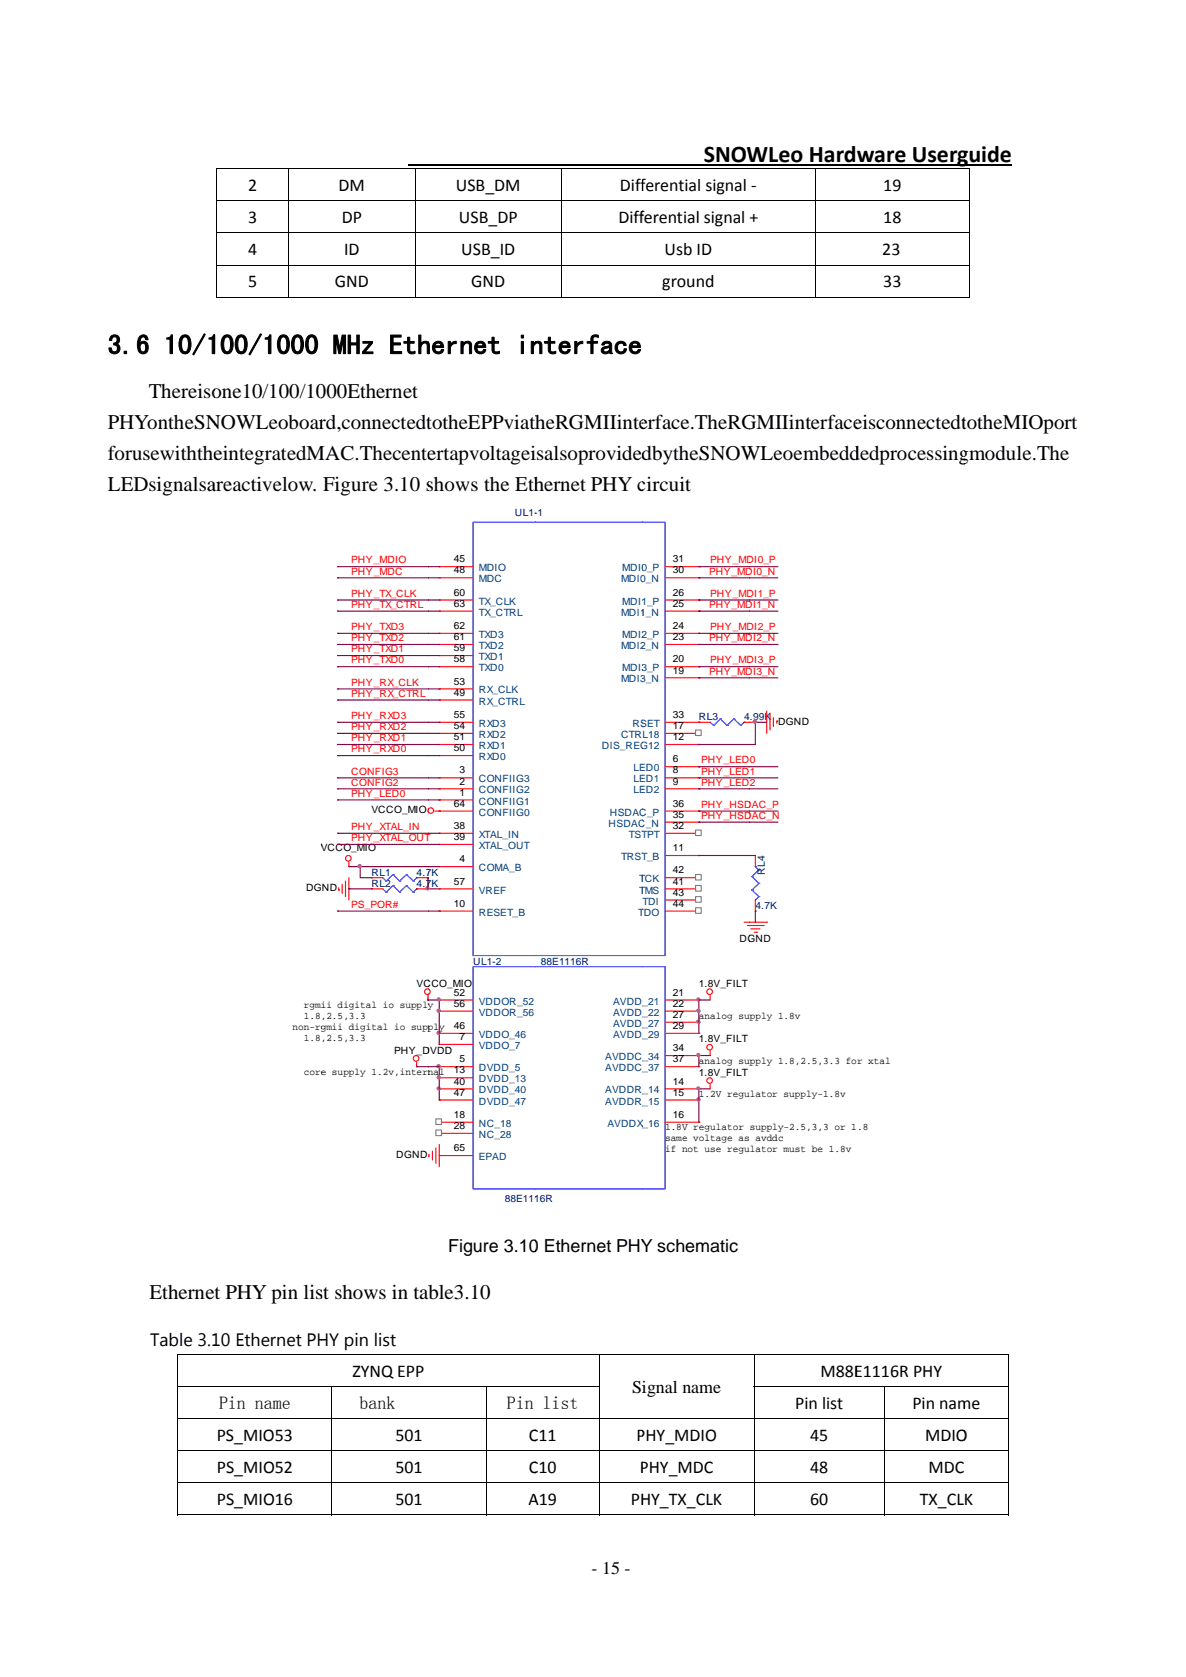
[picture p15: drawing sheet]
<svg xmlns="http://www.w3.org/2000/svg" width="210mm" height="297mm" viewBox="0 0 210 297" stroke-linecap="round" stroke-linejoin="round" font-family="sans-serif">
<defs><g id="words">
<g font-size="4.9">
<text x="19.1" y="62.7">3.6 10/100/1000 MHz Ethernet interface</text>
<text x="36.5" y="62.7">1</text>
<text x="73.9" y="62.7">h</text>
<text x="93.8" y="62.7">n</text>
</g>
<g font-size="4.2">
<text x="124.6" y="28.7">SNOWLeo Hardware Userguide</text>
<text x="132.2" y="28.7">W</text>
<text x="169.5" y="28.7">g</text>
</g>
<g font-size="3.7">
<text x="26.3" y="70.5">Thereisone10/100/1000Ethernet</text>
<text x="37.4" y="70.5">o</text>
<text x="55.9" y="70.5">0</text>
<text x="19.1" y="76">PHYontheSNOWLeoboarrd,connectedttotheEPPviatheRGMIIinteerface.TheRGMIIinterfaceeisconnectedttotheMIOporrt</text>
<text x="36.4" y="76">N</text>
<text x="94.8" y="76">h</text>
<text x="131.3" y="76">G</text>
<text x="19.1" y="81.5">forusewiththeeintegratedMAC.Thecenteertapvoltageiisalsoprovided</text>
<text x="54.3" y="81.5">M</text>
<text x="113.6" y="81.5">dbytheSNOWLeoembedd</text>
<text x="131.1" y="81.5">W</text>
<text x="150.4" y="81.5">dedprocessing</text>
<text x="169.7" y="81.5">gmodule.The</text>
<text x="19.1" y="87">LEDsignalsaareactivelow. Figure 3.10 sshows the Ethernet PHY ccircuit</text>
<text x="94.5" y="87">h</text>
<text x="26.5" y="230.1">Ethernet PHY pin lisst shows in table3.10</text>
<text x="75.9" y="230.1">b</text>
</g>
<g font-size="3.2">
<text x="43.9" y="33.8">2</text>
<text x="59.9" y="33.8">DM</text>
<text x="80.7" y="33.8">USB_DM</text>
<text x="109.8" y="33.8">Diffferential signal ‐</text>
<text x="156.4" y="33.8">19</text>
<text x="43.9" y="39.5">3</text>
<text x="60.5" y="39.5">DP</text>
<text x="81.3" y="39.5">USB_DP</text>
<text x="109.5" y="39.5">Diffferential signal +</text>
<text x="156.4" y="39.5">18</text>
<text x="43.9" y="45.2">4</text>
<text x="60.9" y="45.2">ID</text>
<text x="81.7" y="45.2">USB_ID</text>
<text x="117.7" y="45.2">Usb ID</text>
<text x="156.2" y="45.2">23</text>
<text x="43.9" y="50.9">5</text>
<text x="59.3" y="50.9">GND</text>
<text x="83.4" y="50.9">GND</text>
<text x="117.3" y="50.9">ground</text>
<text x="156.4" y="50.9">33</text>
<text x="79.3" y="221.7">Figure 3.10 Ethernet PHY</text>
<text x="93.6" y="221.7">0</text>
<text x="113.5" y="221.7">Y schematic</text>
<text x="26.6" y="238.4">Table 3.10 Ethernet PHY pin list</text>
<text x="37.4" y="238.4">1</text>
<text x="56" y="238.4">H</text>
<text x="62.4" y="243.8">ZYNQ EPP</text>
<text x="145.3" y="243.8">M88E</text>
<text x="151.2" y="243.8">E1116R PHY</text>
<text x="38.8" y="249.6">Pin name</text>
<text x="63.7" y="249.6">bank</text>
<text x="89.7" y="249.6">Pin list</text>
<text x="111.9" y="246.7">Siignal name</text>
<text x="140.8" y="249.5">Pin list</text>
<text x="161.5" y="249.5">Pin name</text>
<text x="169.5" y="249.5">m</text>
<text x="38.4" y="255.2">PS_MIO53</text>
<text x="70" y="255.2">501</text>
<text x="93.6" y="255.2">C11</text>
<text x="93.6" y="255.2">C</text>
<text x="112.6" y="255.2">PHY_MDIO</text>
<text x="112.7" y="255.2">P</text>
<text x="143.4" y="255.2">45</text>
<text x="163.8" y="255.2">MDIO</text>
<text x="169.2" y="255.2">O</text>
<text x="38.4" y="260.9">PS_MIO52</text>
<text x="70" y="260.9">501</text>
<text x="93.6" y="260.9">C10</text>
<text x="93.6" y="260.9">C</text>
<text x="113.2" y="260.9">PHY_MDC</text>
<text x="113.3" y="260.9">P</text>
<text x="143.4" y="260.9">48</text>
<text x="164.4" y="260.9">MDC</text>
<text x="38.4" y="266.6">PS_MIO16</text>
<text x="70" y="266.6">501</text>
<text x="93.6" y="266.6">A19</text>
<text x="93.6" y="266.6">A</text>
<text x="111.7" y="266.6">PHY_TX_CLK</text>
<text x="113.3" y="266.6">H</text>
<text x="143.4" y="266.6">60</text>
<text x="162.9" y="266.6">TX_CLK</text>
<text x="104.8" y="278.8">- 15 -</text>
</g>
<g font-size="1.8" fill="#000080">
<text x="91.2" y="91.3">UL1--1</text>
<text x="123.7" y="127.6">RL3</text>
<text x="131.7" y="127.6">4.99K</text>
<text x="65.8" y="155.1">RL1</text>
<text x="73.8" y="155.1">4.7K</text>
<text x="75.4" y="155.1">7</text>
<text x="135.4" y="154.9" transform="rotate(-90 135.4 154.9)">RL4</text>
<text x="65.8" y="157.1">RL2</text>
<text x="73.8" y="157.1">4.7K</text>
<text x="75.4" y="157.1">7</text>
<text x="133.8" y="161">4.7K</text>
<text x="83.8" y="170.9">UL1-2</text>
<text x="95.8" y="170.9">88E1116R</text>
<text x="89.4" y="213">88E1116R</text>
<text x="94.6" y="213">1</text>
</g>
<g font-size="1.8" fill="#f00">
<text x="62.2" y="99.8">PHY_MDIO</text>
<text x="62.2" y="101.8">PHY_MDC</text>
<text x="125.5" y="101.8">PHY_MDI0_N</text>
<text x="125.8" y="99.8">PHY_MDI0_P</text>
<text x="132" y="101.8">D</text>
<text x="132.1" y="99.8">D</text>
<text x="62.2" y="105.7">PHY_TX_CLK</text>
<text x="62.2" y="107.7">PHY_TX_CTRL</text>
<text x="125.5" y="107.7">PHY_MDI1_N</text>
<text x="125.8" y="105.7">PHY_MDI1_P</text>
<text x="132" y="107.7">D</text>
<text x="132.1" y="105.7">D</text>
<text x="62.2" y="113.6">PHY_TXD2</text>
<text x="62.2" y="111.6">PHY_TXD3</text>
<text x="125.5" y="113.6">PHY_MDI2_N</text>
<text x="125.8" y="111.6">PHY_MDI2_P</text>
<text x="132" y="113.6">D</text>
<text x="132.1" y="111.6">D</text>
<text x="62.2" y="117.5">PHY_TXD0</text>
<text x="62.2" y="115.5">PHY_TXD1</text>
<text x="125.5" y="119.5">PHY_MDI3_N</text>
<text x="125.8" y="117.5">PHY_MDI3_P</text>
<text x="132" y="119.5">D</text>
<text x="132.1" y="117.5">D</text>
<text x="62.2" y="121.5">PHY_RX_CLK</text>
<text x="62.2" y="123.4">PHY_RX_CTRL</text>
<text x="62.2" y="131.3">PHY_RXD1</text>
<text x="62.2" y="129.3">PHY_RXD2</text>
<text x="62.2" y="127.4">PHY_RXD3</text>
<text x="62.2" y="133.3">PHY_RXD0</text>
<text x="62.2" y="137.2">CONFIG3</text>
<text x="124.1" y="137.2">PHY_LED1</text>
<text x="124.1" y="135.2">PHY_LED0</text>
<text x="62.2" y="139.2">CONFIG2</text>
<text x="62.2" y="141.1">PHY_LED0</text>
<text x="124.1" y="139.2">PHY_LED2</text>
<text x="124.1" y="143.1">PHY_HSDAC_P</text>
<text x="131.7" y="143.1">D</text>
<text x="62.2" y="147">PHY_XTAL_IN</text>
<text x="62.2" y="149">PHY_XTAL_OUT</text>
<text x="75.2" y="149">T</text>
<text x="124.1" y="145.1">PHY_HSDAC_N</text>
<text x="131.7" y="145.1">D</text>
<text x="62.2" y="160.8">PS_POR#</text>
</g>
<g font-size="1.8">
<text x="80.4" y="99.6">45</text>
<text x="80.4" y="101.6">48</text>
<text x="119.1" y="101.6">30</text>
<text x="119.1" y="99.6">31</text>
<text x="80.4" y="105.5">60</text>
<text x="80.4" y="107.5">63</text>
<text x="119.1" y="107.5">25</text>
<text x="119.1" y="105.5">26</text>
<text x="80.4" y="111.4">62</text>
<text x="80.4" y="113.4">61</text>
<text x="119.1" y="113.4">23</text>
<text x="119.1" y="111.4">24</text>
<text x="80.4" y="115.4">59</text>
<text x="80.4" y="117.3">58</text>
<text x="119.1" y="119.3">19</text>
<text x="119.1" y="117.3">20</text>
<text x="80.4" y="121.3">53</text>
<text x="80.4" y="123.2">49</text>
<text x="80.4" y="127.1">55</text>
<text x="80.4" y="129.1">54</text>
<text x="80.4" y="131.1">51</text>
<text x="119.1" y="131.1">12</text>
<text x="119.1" y="129.1">17</text>
<text x="119.1" y="127.1">33</text>
<text x="137.8" y="128.3">DGND</text>
<text x="80.4" y="133.1">50</text>
<text x="81.4" y="137">3</text>
<text x="119.1" y="135">6</text>
<text x="119.1" y="137">8</text>
<text x="80.4" y="142.9">64</text>
<text x="81.4" y="139">2</text>
<text x="81.4" y="140.9">1</text>
<text x="119.1" y="139">9</text>
<text x="119.1" y="142.9">36</text>
<text x="65.8" y="144.1">VCCO_MIO</text>
<text x="80.4" y="146.8">38</text>
<text x="80.4" y="148.8">39</text>
<text x="119.1" y="144.9">35</text>
<text x="119.1" y="146.8">32</text>
<text x="56.8" y="150.8">VCCO_MIO</text>
<text x="56.8" y="150.8">V</text>
<text x="81.4" y="152.7">4</text>
<text x="119.1" y="154.7">42</text>
<text x="119.1" y="150.8">11</text>
<text x="54.2" y="157.9">DGND</text>
<text x="80.4" y="156.7">57</text>
<text x="80.4" y="160.6">10</text>
<text x="119.1" y="158.6">43</text>
<text x="119.1" y="156.7">41</text>
<text x="119.1" y="160.6">44</text>
<text x="130.9" y="166.9">DGND</text>
<text x="132.4" y="166.9">G</text>
<text x="53.8" y="178.5">rgmii digital io supply</text>
<text x="56.8" y="178.5">i</text>
<text x="73.8" y="174.8">VCCO_MIO</text>
<text x="75" y="174.8">C</text>
<text x="75.8" y="178.5">y</text>
<text x="80.4" y="176.4">52</text>
<text x="80.4" y="178.3">56</text>
<text x="119.1" y="176.4">21</text>
<text x="119.1" y="178.3">22</text>
<text x="123.7" y="174.8">1.8V_FILT</text>
<text x="51.8" y="182.5">non-rgmii digital io supply</text>
<text x="53.8" y="184.4">1.8,2.5,3.3</text>
<text x="53.8" y="180.5">1.8,2.5,3.3</text>
<text x="56.8" y="184.4">,</text>
<text x="56.8" y="182.5">g</text>
<text x="56.8" y="180.5">,</text>
<text x="75.8" y="182.5">p</text>
<text x="80.4" y="182.3">46</text>
<text x="81.4" y="184.2">7</text>
<text x="119.1" y="180.3">27</text>
<text x="119.1" y="182.3">29</text>
<text x="123.7" y="184.6">1.8V_FILT</text>
<text x="123.7" y="180.5">analog supply 1.8v</text>
<text x="132.7" y="180.5">p</text>
<text x="53.8" y="190.4">core supply 1.2v,internal</text>
<text x="56.8" y="190.4">e</text>
<text x="69.8" y="186.6">PHY_DVDD</text>
<text x="74.8" y="186.6">D</text>
<text x="75.8" y="190.4">n</text>
<text x="80.4" y="190.1">13</text>
<text x="81.4" y="188.2">5</text>
<text x="119.1" y="186.2">34</text>
<text x="119.1" y="188.2">37</text>
<text x="123.7" y="190.5">1.8V_FILT</text>
<text x="123.7" y="188.4">analog supply 1.8,2.5,3.3 for xtal</text>
<text x="132.7" y="188.4">p</text>
<text x="80.4" y="192.1">40</text>
<text x="80.4" y="194.1">47</text>
<text x="119.1" y="192.1">14</text>
<text x="119.1" y="194.1">15</text>
<text x="123.7" y="194.3">1.2V regulator supply-1.8v</text>
<text x="132.7" y="194.3">l</text>
<text x="80.4" y="198">18</text>
<text x="80.4" y="200">28</text>
<text x="80.4" y="203.9">65</text>
<text x="117.8" y="200.2">1.8V regulator supply-2.5,3,3 or 1.8</text>
<text x="117.8" y="202.2">same voltage as avddc</text>
<text x="119.1" y="198">16</text>
<text x="132.7" y="200.2">s</text>
<text x="70.2" y="205.1">DGND</text>
<text x="117.8" y="204.1">if not use regulator must be 1.8v</text>
<text x="132.7" y="204.1">l</text>
</g>
<g font-size="1.8" fill="#004080">
<text x="84.8" y="101.2">MDIO</text>
<text x="110.2" y="101.2">MDI0_P</text>
<text x="113.6" y="101.2">0</text>
<text x="84.8" y="103.1">MDC</text>
<text x="84.8" y="107.1">TX_CLK</text>
<text x="110" y="103.1">MDI0_N</text>
<text x="110.2" y="107.1">MDI1_P</text>
<text x="113.4" y="103.1">0</text>
<text x="113.6" y="107.1">1</text>
<text x="84.8" y="109.1">TX_CTRL</text>
<text x="84.8" y="113">TXD3</text>
<text x="110" y="109.1">MDI1_N</text>
<text x="110.2" y="113">MDI2_P</text>
<text x="113.4" y="109.1">1</text>
<text x="113.6" y="113">2</text>
<text x="84.8" y="115">TXD2</text>
<text x="84.8" y="116.9">TXD1</text>
<text x="84.8" y="118.9">TXD0</text>
<text x="110" y="115">MDI2_N</text>
<text x="110.2" y="118.9">MDI3_P</text>
<text x="113.4" y="115">2</text>
<text x="113.6" y="118.9">3</text>
<text x="84.8" y="122.8">RX_CLK</text>
<text x="84.8" y="124.8">RX_CTRL</text>
<text x="110" y="120.9">MDI3_N</text>
<text x="113.4" y="120.9">3</text>
<text x="84.8" y="128.7">RXD3</text>
<text x="84.8" y="130.7">RXD2</text>
<text x="110" y="130.7">CTRL18</text>
<text x="112" y="128.7">RSET</text>
<text x="113.4" y="128.7">S</text>
<text x="84.8" y="132.7">RXD1</text>
<text x="84.8" y="134.6">RXD0</text>
<text x="106.6" y="132.7">DIS_REG12</text>
<text x="112.2" y="136.6">LED0</text>
<text x="113.2" y="136.6">E</text>
<text x="113.4" y="132.7">G</text>
<text x="84.8" y="138.6">CONFIIG3</text>
<text x="84.8" y="140.5">CONFIIG2</text>
<text x="84.8" y="142.5">CONFIIG1</text>
<text x="112.2" y="138.6">LED1</text>
<text x="112.2" y="140.5">LED2</text>
<text x="113.2" y="138.6">E</text>
<text x="113.2" y="140.5">E</text>
<text x="84.8" y="144.5">CONFIIG0</text>
<text x="84.8" y="148.4">XTAL_IN</text>
<text x="107.8" y="146.5">HSDAC</text>
<text x="108" y="144.5">HSDAC_P</text>
<text x="111.4" y="148.4">TSTPT</text>
<text x="113" y="146.5">C_N</text>
<text x="113.2" y="144.5">C</text>
<text x="113.6" y="148.4">T</text>
<text x="84.8" y="150.4">XTAL_OUT</text>
<text x="84.8" y="154.3">COMA_B</text>
<text x="110" y="152.4">TRST_B</text>
<text x="113.6" y="152.4">T</text>
<text x="84.8" y="158.3">VREF</text>
<text x="113.2" y="156.3">TCK</text>
<text x="113.2" y="158.3">TMS</text>
<text x="113.2" y="156.3">T</text>
<text x="113.2" y="158.3">T</text>
<text x="113.7" y="160.2">TDI</text>
<text x="84.8" y="162.2">RESET_B</text>
<text x="112.9" y="162.2">TDO</text>
<text x="113" y="162.2">T</text>
<text x="84.8" y="177.9">VDDOR_52</text>
<text x="84.8" y="179.9">VDDOR_56</text>
<text x="108.6" y="177.9">AVDD_21</text>
<text x="108.6" y="179.9">AVDD_22</text>
<text x="113.8" y="177.9">_</text>
<text x="113.8" y="179.9">_</text>
<text x="84.8" y="183.9">VDDO_46</text>
<text x="84.8" y="185.8">VDDO_7</text>
<text x="108.6" y="181.9">AVDD_27</text>
<text x="108.6" y="183.9">AVDD_29</text>
<text x="113.8" y="181.9">_</text>
<text x="113.8" y="183.9">_</text>
<text x="84.8" y="189.8">DVDD_5</text>
<text x="84.8" y="191.7">DVDD_13</text>
<text x="107.2" y="187.8">AVDDC_34</text>
<text x="107.2" y="189.8">AVDDC_37</text>
<text x="113.8" y="187.8">_</text>
<text x="113.8" y="189.8">_</text>
<text x="84.8" y="193.7">DVDD_40</text>
<text x="84.8" y="195.6">DVDD_47</text>
<text x="107.2" y="193.7">AVDDR_14</text>
<text x="107.2" y="195.6">AVDDR_15</text>
<text x="113.8" y="193.7">_</text>
<text x="113.8" y="195.6">_</text>
<text x="84.8" y="199.6">NC_18</text>
<text x="84.8" y="201.5">NC_28</text>
<text x="107.6" y="199.6">AVDDX_</text>
<text x="112.8" y="199.6">X_16</text>
<text x="84.8" y="205.5">EPAD</text>
</g>
</g></defs>
<path d="M38.3 29.8h.2v.2h-.2zM31.4 239.8h.2v.2h-.2zM56.9 268.2h1.8v.2h-1.8z" fill="#000"/>
<g fill="none" stroke="#000" stroke-width=".18">
<path d="M38.3 29.9h56.5M38.3 35.6h56.5M38.4 30v5.5M38.4 35.7v5.5M51.1 30v5.5M51.1 35.7v5.5M73.5 30v5.5M73.5 35.7v5.5M38.3 41.3h56.5M38.3 46.9h56.5M38.3 52.6h12.7M38.4 41.3v5.6"/>
<path d="M38.4 47v5.7M51.1 41.3v5.6M51.1 47v5.7M51.1 52.6h22.3M73.5 41.3v5.6M73.5 47v5.7M73.6 52.6h21.2M31.4 239.9h44.5M31.5 240v28.4M31.6 245.6h44.3M31.6 251.3h44.3M31.6 256.9h44.3"/>
<path d="M58.8 245.7v5.5M58.8 251.4v5.5M58.8 257v5.6M31.4 268.3h25.5M31.6 262.6h44.3M58.8 262.7v5.7M58.9 268.3h17"/>
</g>
<path d="M72.2 29.2h22.6" fill="none" stroke="#000" stroke-width=".28"/>
<g fill="none" stroke="#800040" stroke-width=".2">
<path d="M59.8 100.4h.1M59.8 118.1h.1M59.8 116.1h.1M59.8 114.2h.1M59.8 112.2h.1M59.8 102.3h.1M59.8 106.3h.1M59.8 108.2h.1M59.8 100.4h16.1M59.8 118.1h16.1M59.8 116.1h16.1M59.8 114.2h16.1"/>
<path d="M59.8 112.2h16.1M59.8 102.3h16.1M59.8 106.3h16.1M59.8 108.2h16.1M59.8 139.7h.1M59.8 133.8h.1M59.8 131.9h.1M59.8 129.9h.1M59.8 137.8h.1M59.8 127.9h.1M59.8 122h.1M59.8 124h.1"/>
<path d="M59.8 139.7h18M59.8 133.8h16.1M59.8 131.9h16.1M59.8 129.9h16.1M59.8 137.8h16.1M59.8 127.9h16.1M59.8 122h16.1M59.8 124h16.1M59.8 147.6h.1M59.8 149.6h.1M59.8 141.7h.1M59.8 147.6h16.1"/>
<path d="M59.8 149.6h16.1M59.8 141.7h16.1M61.8 157.4h.1M61.8 153.5h.1M61.8 157.4h4M61.8 153.5h14.1M63.8 153.5v2h2M63.8 153.5h.1M75.8 157.4h.1M75.8 155.5h.1M75.8 155.5v1.9M59.8 161.4h.1"/>
<path d="M59.8 161.4h18M75.8 177.1h.1M73.8 188.9h.1M73.8 188.9h2.1"/>
</g>
<g fill="none" stroke="#00f" stroke-width=".2">
<path d="M94.9 92.5h-11.1v76.7h11.1M67.8 157.4l.6 .6M67.8 155.5l.6 .6M68.4 158h.1M68.4 156.1h.1M69.6 156.8h.1M69.6 154.9h.1M69.6 156.8l-1.2 1.2M69.6 156.8l1.2 1.2M69.6 154.9l-1.2 1.2M69.6 154.9l1.2 1.2M70.8 158h.1"/>
<path d="M70.8 156.1h.1M72 156.8h.1M72 154.9h.1M72 156.8l-1.2 1.2M72 156.8l1.2 1.2M72 154.9l-1.2 1.2M72 154.9l1.2 1.2M73.2 158h.1M73.2 156.1h.1M73.8 157.4h.1M73.8 155.5h.1M73.8 157.4l-.6 .6"/>
<path d="M73.8 155.5l-.6 .6M94.9 171.2h-11.1v39.4h11.1"/>
</g>
<g fill="none" stroke="#f00" stroke-width=".2">
<path d="M77.8 100.4h.1M77.8 102.3h.1M77.8 106.3h.1M77.8 108.2h.1M77.8 112.2h.1M77.8 114.2h.1M77.8 116.1h.1M77.8 118.1h.1M77.8 100.4h6M77.8 102.3h6M77.8 106.3h6M77.8 108.2h6"/>
<path d="M77.8 112.2h6M77.8 114.2h6M77.8 116.1h6M77.8 118.1h6M77.8 122h.1M77.8 124h.1M77.8 127.9h.1M77.8 129.9h.1M77.8 131.9h.1M77.8 133.8h.1M77.8 137.8h.1M77.8 139.7h.1"/>
<path d="M77.8 122h6M77.8 124h6M77.8 127.9h6M77.8 129.9h6M77.8 131.9h6M77.8 133.8h6M77.8 137.8h6M77.8 139.7h6M60 157.6h.1M60 157.2v.4M60.6 156.7v1.5M61.2 156.1v2.7"/>
<path d="M61.8 155.5v3.9M61.8 152.7v.8M65.8 157.4h.1M65.8 155.5h.1M65.8 157.4h2M65.8 155.5h2M73.8 157.4h2M73.8 155.5h2M75.8 157.4h.1M75.8 155.5h.1M75.9 143.2l-.1 .4 .1 .3M77.8 141.7h.1"/>
<path d="M77.8 143.7h.1M77.8 147.6h.1M77.8 149.6h.1M77.8 153.5h.1M77.8 157.4h.1M77.8 157.4h6M77.8 141.7h6M77.8 143.7h6M77.8 147.6h6M77.8 149.6h6M77.8 153.5h6M75.8 177.1h.1"/>
<path d="M75.8 176.3v.8M75.9 175.2a.5 .5 0 0 0-.7 .5 .5 .5 0 0 0 .7 .4M77.8 161.4h.1M77.8 177.1h.1M77.8 179.1h.1M77.8 161.4h6M77.8 177.1h6M77.8 179.1h6M73.8 188.2v.7M77.8 183h.1M77.8 185h.1M77.8 192.9h.1"/>
<path d="M77.8 188.9h.1M77.8 190.9h.1M77.8 194.8h.1M77.8 198.8h.1M77.8 183h6M77.8 185h6M77.8 192.9h6M77.8 188.9h6M77.8 190.9h6M77.8 194.8h6M77.8 198.8h6"/>
<circle cx="61.7" cy="152" r=".49"/>
<circle cx="73.7" cy="187.5" r=".5"/>
</g>
<g fill="#f0f" stroke="#f0f" stroke-width=".2">
<circle cx="75.6" cy="157.4" r=".28"/>
<circle cx="63.7" cy="153.4" r=".3"/>
</g>
<path d="M77.2 198.2h1v1h-1z" fill-rule="evenodd" fill="#fff" stroke="#808080" stroke-width=".2"/>
<path d="M77.8 200.7h.1M77.8 200.7h6" fill="none" stroke="#f00" stroke-width=".2"/>
<path d="M77.2 200.2h1v.9h-1z" fill-rule="evenodd" fill="#fff" stroke="#808080" stroke-width=".2"/>
<g fill="none" stroke="#f00" stroke-width=".2">
<path d="M117.8 100.4h5.9M117.8 102.3h5.9M117.8 106.3h5.9M117.8 108.2h5.9M117.8 112.2h5.9M117.8 114.2h5.9M117.8 118.1h5.9M123.7 100.4h.1M123.7 102.3h.1M123.7 106.3h.1M123.7 108.2h.1M123.7 112.2h.1"/>
<path d="M123.7 114.2h.1M123.7 118.1h.1M117.8 127.9h7.9M117.8 120.1h5.9M117.8 129.9h5.9M123.7 127.9h.1M123.7 120.1h.1M123.7 129.9h.1M131.7 127.9h1.1M75.8 143.4a.5 .5 0 0 1 .8-.2 .5 .5 0 0 1 0 .8 .5 .5 0 0 1-.8-.2M77 143.7h.8M77.8 143.7h.1"/>
<path d="M75.8 175.2a.48 .48 0 0 1 .4 .5 .48 .48 0 0 1-.4 .4M76 204.5v.4M76.6 203.9v1.6M77.2 203.3v2.8M77.8 204.7h.1M77.8 202.7v4M77.8 204.7h6"/>
</g>
<g fill="none" stroke="#800040" stroke-width=".2">
<path d="M75.8 100.4h2M75.8 118.1h2M75.8 116.1h2M75.8 114.2h2M75.8 112.2h2M75.8 102.3h2M75.8 106.3h2M75.8 108.2h2M75.8 133.8h2M75.8 131.9h2M75.8 129.9h2M75.8 137.8h2"/>
<path d="M75.8 127.9h2M75.8 122h2M75.8 124h2M75.8 157.4h2M75.8 147.6h2M75.8 149.6h2M75.8 141.7h2M75.8 153.5h2M75.8 177.1h2M77.8 177.1h.1M77.8 179.1h.1M77.8 177.1v7.9"/>
<path d="M75.8 188.9h2M77.8 192.9h.1M77.8 188.9h.1M77.8 183h.1M77.8 190.9h.1M77.8 188.9v5.9"/>
</g>
<g fill="#f0f" stroke="#f0f" stroke-width=".2">
<path d="M75.8 157.1a.33 .33 0 0 1 0 .5z" fill-rule="evenodd"/>
<circle cx="77.7" cy="192.8" r=".29"/>
<circle cx="77.7" cy="188.8" r=".3"/>
<circle cx="77.7" cy="177" r=".3"/>
<circle cx="77.7" cy="182.9" r=".3"/>
<circle cx="77.7" cy="190.8" r=".29"/>
<circle cx="77.7" cy="179" r=".3"/>
</g>
<g fill="none" stroke="#000" stroke-width=".18">
<path d="M94.8 35.6h38M99.4 30v5.5M99.4 35.7v5.5M132.8 29.9h-38M94.8 41.3h38M94.8 46.9h38M94.8 52.6h4.5M99.4 41.3v5.6M99.4 47v5.7M132.8 52.6h-33.3M75.9 239.9h37.9M106.1 240v5.5"/>
<path d="M75.9 245.6h30.3M75.9 251.3h37.9M75.9 256.9h37.9M86.1 245.7v5.5M86.1 251.4v5.5M86.1 257v5.6M106.1 245.7v5.5M106.1 251.4v5.5M106.1 257v5.6M75.9 262.6h37.9M75.9 268.3h10.1M86.1 262.7v5.7"/>
<path d="M86.2 268.3h19.8M106.1 262.7v5.7M106.2 268.3h7.6"/>
</g>
<path d="M94.8 29.2h38" fill="none" stroke="#000" stroke-width=".28"/>
<g fill="none" stroke="#00f" stroke-width=".2">
<path d="M94.8 92.5h19M113.7 92.5h4v76.7h-4M125.7 127.9l.6 .6M126.3 128.5h.1M127.5 127.3h.1M127.5 127.3l-1.2 1.2M127.5 127.3l1.2 1.2M128.7 128.5h.1M129.9 127.3h.1M129.9 127.3l-1.2 1.2M129.9 127.3l1.2 1.2M131.1 128.5h.1"/>
<path d="M131.7 127.9h.1M131.7 127.9l-.6 .6M94.8 169.2h19M94.8 171.2h19M94.8 210.6h19"/>
</g>
<path d="M123.1 129.3h1v1h-1z" fill-rule="evenodd" fill="#fff" stroke="#808080" stroke-width=".2"/>
<g fill="none" stroke="#f00" stroke-width=".2">
<path d="M117.8 131.9h5.9M117.8 135.8h5.9M117.8 137.8h5.9M117.8 139.7h5.9M123.7 131.9h.1M123.7 135.8h.1M123.7 137.8h.1M123.7 139.7h.1M117.8 143.7h5.9M117.8 145.6h5.9M117.8 147.6h5.9M123.7 143.7h.1"/>
<path d="M123.7 145.6h.1M123.7 147.6h.1"/>
</g>
<path d="M123.1 147h1v1h-1z" fill-rule="evenodd" fill="#fff" stroke="#808080" stroke-width=".2"/>
<path d="M117.8 151.5h5.9M117.8 155.5h5.9M123.7 151.5h.1M123.7 155.5h.1" fill="none" stroke="#f00" stroke-width=".2"/>
<path d="M123.1 154.9h1v1h-1z" fill-rule="evenodd" fill="#fff" stroke="#808080" stroke-width=".2"/>
<path d="M117.8 157.4h5.9M123.7 157.4h.1" fill="none" stroke="#f00" stroke-width=".2"/>
<path d="M123.1 156.8h1v1h-1z" fill-rule="evenodd" fill="#fff" stroke="#808080" stroke-width=".2"/>
<path d="M117.8 159.4h5.9M123.7 159.4h.1" fill="none" stroke="#f00" stroke-width=".2"/>
<path d="M123.1 158.8h1v1h-1z" fill-rule="evenodd" fill="#fff" stroke="#808080" stroke-width=".2"/>
<path d="M117.8 161.4h5.9M123.7 161.4h.1" fill="none" stroke="#f00" stroke-width=".2"/>
<path d="M123.1 160.8h1v1h-1z" fill-rule="evenodd" fill="#fff" stroke="#808080" stroke-width=".2"/>
<g fill="none" stroke="#00f" stroke-width=".2">
<path d="M133.1 157.6h.1M133.1 155.3h.1M133.1 157.6l1.2 1.2M133.1 155.3l1.2 1.2M133.7 153.5h.1M133.7 153.5l.6 .6M134.3 158.8h.1M134.3 156.5h.1M134.3 154.1h.1M134.3 158.8l-.6 .6M134.3 156.5l-1.2 1.1M134.3 154.1l-1.2 1.2"/>
<path d="M113.7 171.2h4v39.4h-4"/>
</g>
<g fill="none" stroke="#f00" stroke-width=".2">
<path d="M132.7 127.9h1M133.7 127.9h.1M135.7 126v3.9M136.3 126.5v2.8M136.9 127.1v1.6M137.5 127.7h.1M137.5 127.7v.4M133.7 159.4v2M133.7 151.5v2M117.8 177.1h5.9M117.8 179.1h5.9M123.7 177.1h.1"/>
<path d="M123.7 179.1h.1M125.7 176.3v.8M131.7 163.3h4M132.3 163.9h2.8M132.9 164.5h1.6M133.5 165.1h.4M133.9 165.1h.1M135.1 163.9h.1M135.7 163.3h.1M117.8 181.1h5.9M117.8 183h5.9M117.8 187h5.9"/>
<path d="M117.8 188.9h5.9M117.8 192.9h5.9M117.8 194.8h5.9M117.8 198.8h5.9M123.7 181.1h.1M123.7 183h.1M123.7 187h.1M123.7 188.9h.1M123.7 192.9h.1M123.7 194.8h.1M123.7 198.8h.1M125.7 186.2v.8"/>
<path d="M125.7 192.1v.8"/>
<circle cx="125.6" cy="175.7" r=".49"/>
<circle cx="125.6" cy="185.5" r=".49"/>
<circle cx="125.6" cy="191.4" r=".49"/>
</g>
<g fill="none" stroke="#800040" stroke-width=".2">
<path d="M123.7 108.2h.1M123.7 106.3h.1M123.7 114.2h.1M123.7 112.2h.1M123.7 118.1h.1M123.7 100.4h.1M123.7 102.3h.1M123.7 108.2h14M123.7 106.3h14M123.7 114.2h14M123.7 112.2h14M123.7 118.1h14"/>
<path d="M123.7 100.4h14M123.7 102.3h14M123.7 137.8h.1M123.7 139.7h.1M123.7 120.1h.1M123.7 135.8h.1M123.7 131.9h.1M123.7 137.8h14M123.7 139.7h14M123.7 120.1h14M123.7 135.8h14M133.7 127.9h.1"/>
<path d="M133.7 127.9v4h-10M133.7 127.9h2M123.7 151.5h.1M123.7 145.6h.1M123.7 143.7h.1M123.7 151.5h10M123.7 145.6h14M123.7 143.7h14M123.7 177.1h.1M123.7 177.1h2M123.7 179.1h.1M123.7 177.1v5.9"/>
<path d="M133.7 161.4h.1M133.7 161.4v1.9M123.7 187h.1M123.7 181.1h.1M123.7 194.8h.1M123.7 192.9h.1M123.7 187h2M123.7 187v1.9M123.7 192.9v5.9M123.7 192.9h2"/>
</g>
<g fill="#f0f" stroke="#f0f" stroke-width=".2">
<circle cx="123.6" cy="177" r=".3"/>
<circle cx="123.6" cy="181" r=".3"/>
<circle cx="123.6" cy="194.7" r=".29"/>
<circle cx="123.6" cy="186.9" r=".3"/>
<circle cx="123.6" cy="179" r=".3"/>
<circle cx="123.6" cy="192.8" r=".29"/>
<circle cx="133.6" cy="127.8" r=".3"/>
</g>
<g fill="none" stroke="#000" stroke-width=".18">
<path d="M132.8 29.9h37.9M132.8 35.6h37.9M144.4 30v5.5M144.4 35.7v5.5M171.6 29.8v5.7M171.6 35.7v5.5M132.8 41.3h37.9M132.8 46.9h37.9M132.8 52.6h11.5M144.4 41.3v5.6M144.4 47v5.7M144.4 52.6h26.3"/>
<path d="M171.6 41.3v5.6M171.6 47v5.7M133.5 240v5.5M178.5 239.8v5.7M178.6 239.9h-64.8M113.8 256.9h64.8M133.4 245.6h45.2M133.5 245.7v5.5M133.5 251.4v5.5M133.5 257v5.6M156.6 245.7v5.5M156.6 251.4v5.5"/>
<path d="M156.6 257v5.6M178.5 245.7v5.5M178.5 251.4v5.5M178.5 257v5.6M178.6 251.3h-64.8M113.8 268.3h19M133.5 262.7v5.7M133.6 268.3h22.9M156.6 262.7v5.7M156.7 268.3h21.8M178.5 262.7v5.7M178.6 262.6h-64.8"/>
</g>
<path d="M132.8 29.2h46.4" fill="none" stroke="#000" stroke-width=".28"/>
<path d="M170.7 29.8h1v.2h-1zM170.7 35.5h1v.2h-1zM170.7 41.2h1v.1h-1zM170.7 46.9h1v.1h-1zM170.7 52.5h.8v.2h-.8zM171.5 52.5h.2v.2h-.2zM132.8 268.2h.6v.2h-.6zM178.5 268.2h.1v.2h-.1z" fill="#000"/>
<use href="#words"/>
</svg>
